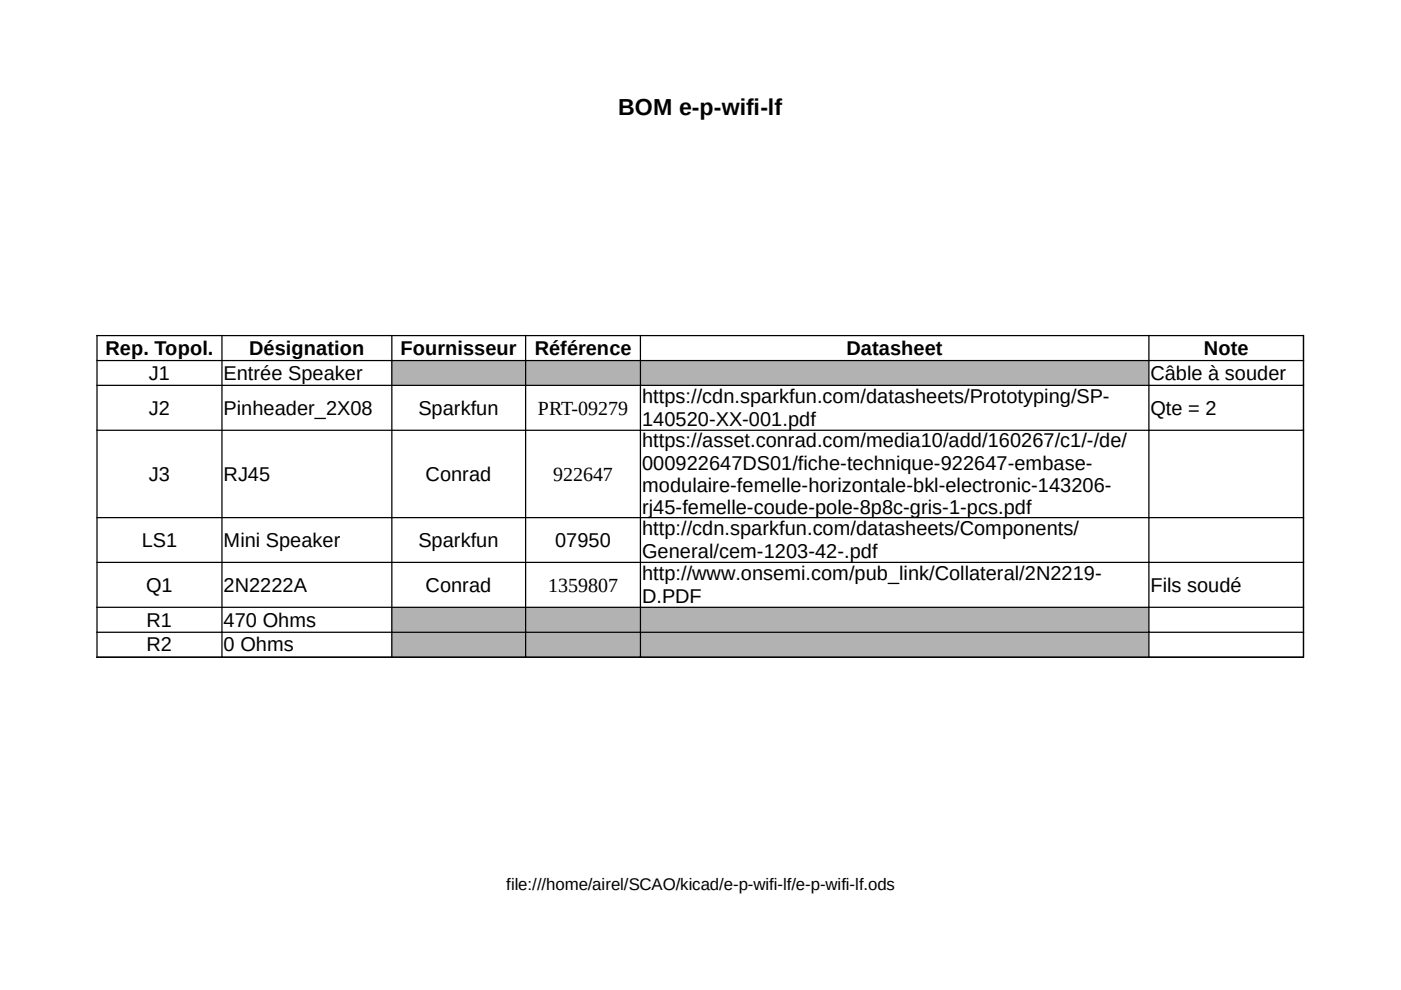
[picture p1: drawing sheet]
<svg xmlns="http://www.w3.org/2000/svg" width="297mm" height="210mm" viewBox="0 0 297 210" stroke-linecap="round" stroke-linejoin="round" font-family="sans-serif">
<defs><g id="words">
<text font-size="4.9" x="131.1" y="24.5">BOM e-p-wifi-lf</text>
<g font-size="4.2">
<text x="22.4" y="75.2">Rep. Topol.</text>
<text x="52.8" y="75.2">Désignation</text>
<text x="84.9" y="75.2">Fournisseur</text>
<text x="113.4" y="75.2">Référence</text>
<text x="179.5" y="75.2">Datasheet</text>
<text x="255.3" y="75.2">Note</text>
<text x="31.6" y="80.5">J1</text>
<text x="47.4" y="80.5">Entrée Speaker</text>
<text x="243.9" y="80.5">Câble à souder</text>
<text x="31.6" y="88">J2</text>
<text x="47.4" y="88">Pinheader_2X08</text>
<text x="88.7" y="88">Sparkfun</text>
<text x="114.1" y="88">PRT-09279</text>
<text x="136.1" y="85.5">https://cdn.sparkfun.com/datasheets/Prototyping/SP-</text>
<text x="243.9" y="88">Qte = 2</text>
<text x="136.1" y="90.2">140520-XX-001.pdf</text>
<text x="136.1" y="94.8">https://asset.conrad.com/media10/add/160267/c1/-/de/</text>
<text x="31.6" y="102">J3</text>
<text x="47.4" y="102">RJ45</text>
<text x="90.2" y="102">Conrad</text>
<text x="117.3" y="102">922647</text>
<text x="136.1" y="99.6">000922647DS01/fiche-technique-922647-embase-</text>
<text x="136.1" y="104.3">modulaire-femelle-horizontale-bkl-electronic-143206-</text>
<text x="136.1" y="109">rj45-femelle-coude-pole-8p8c-gris-1-pcs.pdf</text>
<text x="136.1" y="113.5">http://cdn.sparkfun.com/datasheets/Components/</text>
<text x="30.1" y="115.9">LS1</text>
<text x="47.4" y="115.9">Mini Speaker</text>
<text x="88.7" y="115.9">Sparkfun</text>
<text x="117.7" y="115.9">07950</text>
<text x="136.1" y="118.3">General/cem-1203-42-.pdf</text>
<text x="31" y="125.5">Q1</text>
<text x="47.4" y="125.5">2N2222A</text>
<text x="90.2" y="125.5">Conrad</text>
<text x="116.2" y="125.5">1359807</text>
<text x="136.1" y="123">http://www.onsemi.com/pub_link/Collateral/2N2219-</text>
<text x="243.9" y="125.5">Fils soudé</text>
<text x="136.1" y="127.8">D.PDF</text>
<text x="31.1" y="132.9">R1</text>
<text x="47.4" y="132.9">470 Ohms</text>
<text x="31.1" y="138.1">R2</text>
<text x="47.4" y="138.1">0 Ohms</text>
</g>
<text font-size="3.6" x="107.4" y="188.7">file:///home/airel/SCAO/kicad/e-p-wifi-lf/e-p-wifi-lf.ods</text>
</g></defs>
<g fill="#b2b2b2">
<path d="M83 76.4h160.6v5.3h-160.6z" fill-rule="evenodd"/>
<path d="M83 128.7h160.6v10.6h-160.6z" fill-rule="evenodd"/>
</g>
<g fill="none" stroke="#000" stroke-width=".26">
<path d="M20.4 71.2h256.1M20.4 76.4h256.1M20.6 71v68.5M47.1 71v68.5M83.1 71v68.5M111.4 71v68.5M135.8 71v68.5M243.6 71v68.5M276.4 71v68.5M20.4 81.7h256.1M20.4 91.2h256.1M20.4 109.7h256.1"/>
<path d="M20.4 119.2h256.1M20.4 128.8h256.1M20.4 134.1h256.1M20.4 139.3h256.1"/>
</g>
<use href="#words"/>
</svg>
